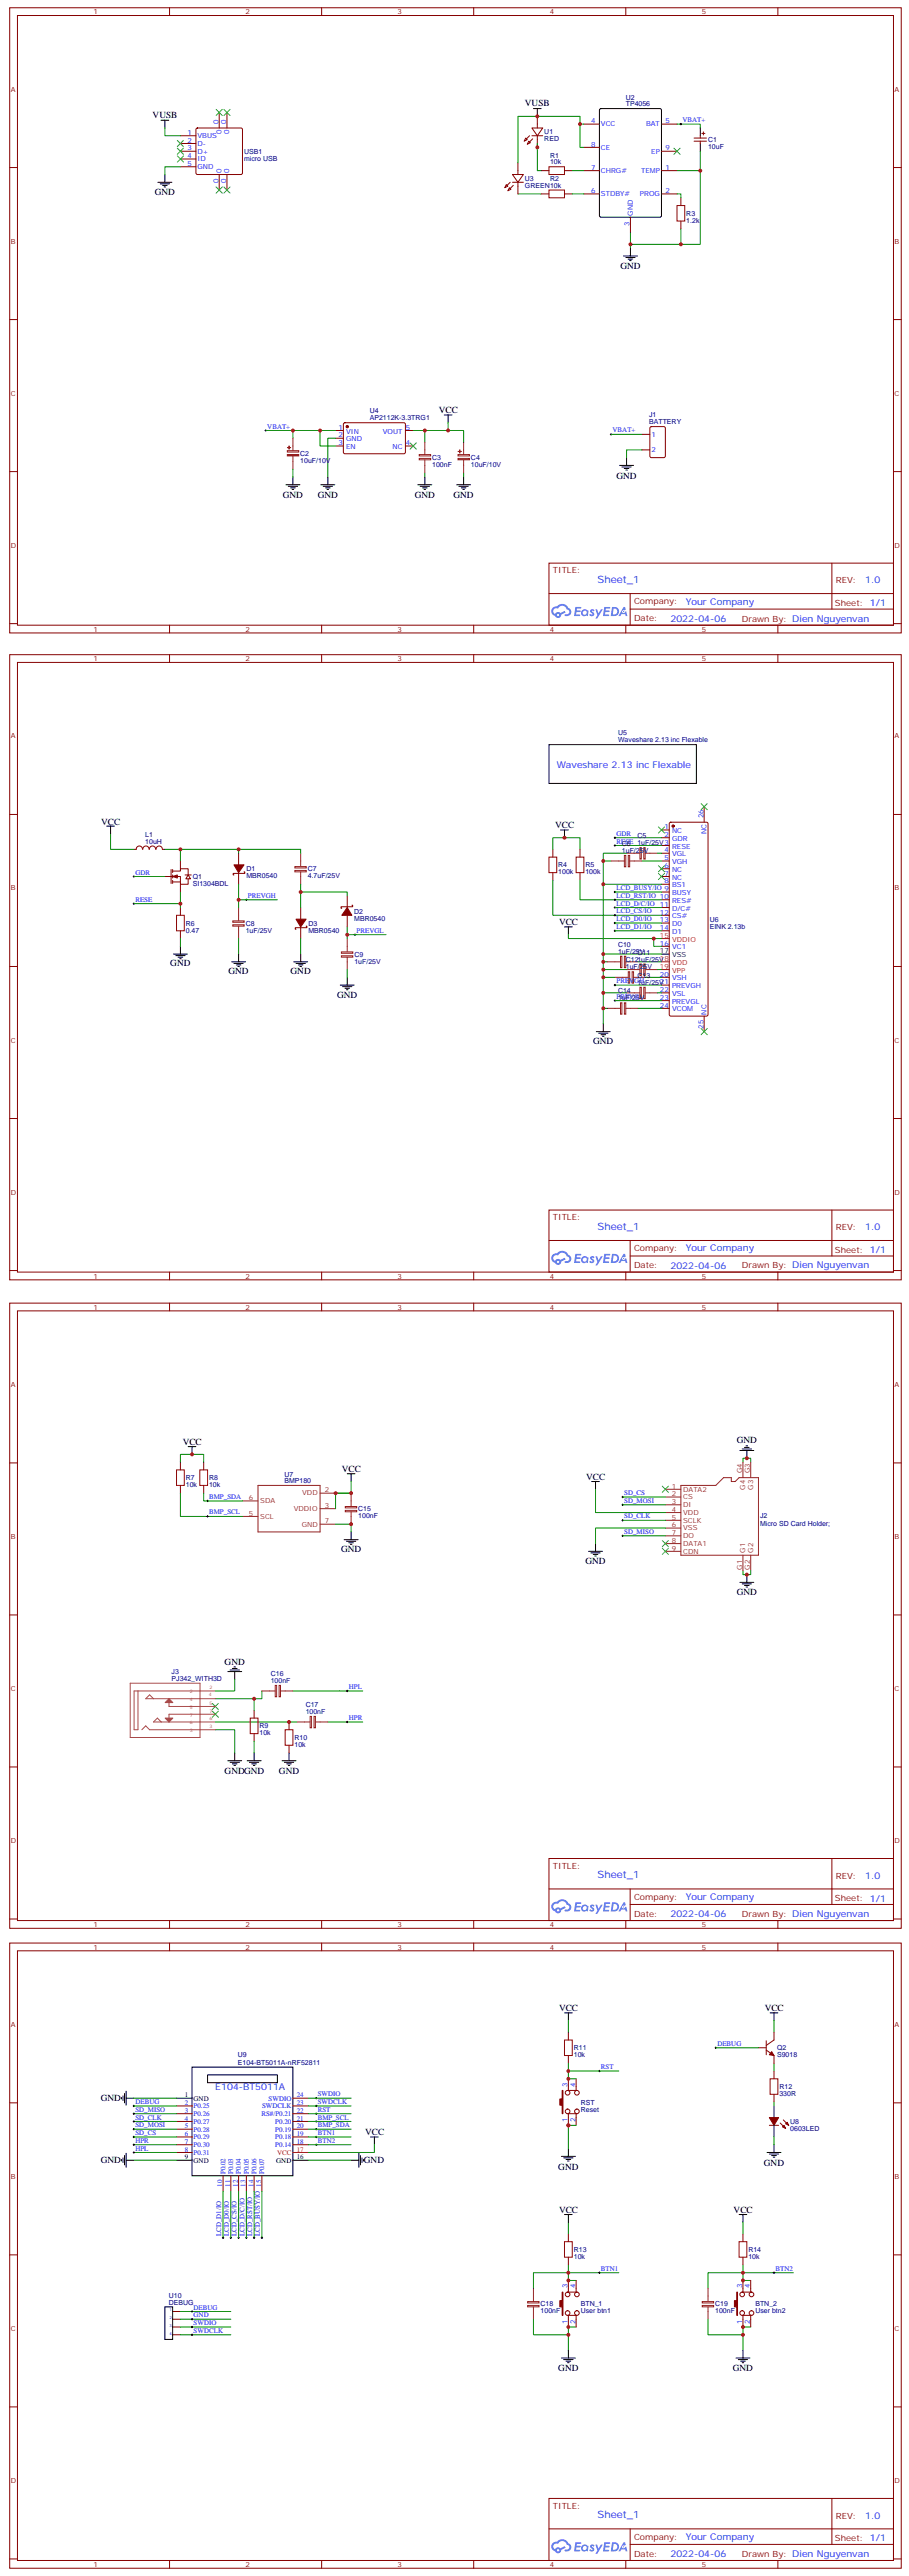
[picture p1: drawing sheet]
<svg xmlns="http://www.w3.org/2000/svg" width="413mm" height="1172mm" viewBox="0 0 413 1172" stroke-linecap="round" stroke-linejoin="round" font-family="sans-serif">
<defs><g id="words">
<g font-size="4.6" fill="#00f">
<text x="272" y="265">Sheet_1</text>
<text x="272" y="559">Sheet_1</text>
<text x="272" y="854">Sheet_1</text>
<text x="272" y="1145">Sheet_1</text>
</g>
<g font-size="4.2">
<text x="69" y="54">VUSB</text>
<text x="239" y="48">VUSB</text>
<text x="70" y="89">GND</text>
<text x="282" y="122">GND</text>
<text x="199" y="188">VCC</text>
<text x="280" y="218">GND</text>
<text x="129" y="227">GND</text>
<text x="144" y="227">GND</text>
<text x="189" y="227">GND</text>
<text x="206" y="227">GND</text>
<text x="46" y="375">VCC</text>
<text x="252" y="377">VCC</text>
<text x="254" y="421">VCC</text>
<text x="77" y="440">GND</text>
<text x="104" y="443">GND</text>
<text x="132" y="443">GND</text>
<text x="153" y="454">GND</text>
<text x="270" y="475">GND</text>
<text x="83" y="657">VCC</text>
<text x="335" y="657">GND</text>
<text x="155" y="670">VCC</text>
<text x="267" y="673">VCC</text>
<text x="155" y="706">GND</text>
<text x="266" y="711">GND</text>
<text x="335" y="725">GND</text>
<text x="102" y="757">GND</text>
<text x="102" y="807">GNDGND</text>
<text x="127" y="807">GND</text>
<text x="254" y="915">VCC</text>
<text x="348" y="915">VCC</text>
<text x="46" y="956">GND</text>
<text x="166" y="971">VCC</text>
<text x="46" y="984">GND</text>
<text x="165" y="984">GND</text>
<text x="254" y="987">GND</text>
<text x="347" y="985">GND</text>
<text x="254" y="1006">VCC</text>
<text x="334" y="1006">VCC</text>
<text x="254" y="1079">GND</text>
<text x="333" y="1079">GND</text>
</g>
<g font-size="4.2" fill="#00f">
<text x="393" y="265">1.0</text>
<text x="312" y="275">Your Company</text>
<text x="305" y="283">2022-04-06</text>
<text x="253" y="349">Waveshare 2.13 inc Flexable</text>
<text x="393" y="560">1.0</text>
<text x="312" y="569">Your Company</text>
<text x="305" y="577">2022-04-06</text>
<text x="393" y="855">1.0</text>
<text x="312" y="864">Your Company</text>
<text x="305" y="872">2022-04-06</text>
<text x="98" y="951">E104-BT5011A</text>
<text x="393" y="1146">1.0</text>
<text x="312" y="1155">Your Company</text>
<text x="305" y="1163">2022-04-06</text>
</g>
<g font-size="3.9" fill="#800">
<text x="251" y="261">TITLE:</text>
<text x="380" y="265">REV:</text>
<text x="288" y="275">Company:</text>
<text x="380" y="276">Sheet: 1/1</text>
<text x="288" y="283">Date:</text>
<text x="337" y="283">Drawn By: Dien Nguyenvan</text>
<text x="251" y="555">TITLE:</text>
<text x="380" y="560">REV:</text>
<text x="288" y="569">Company:</text>
<text x="380" y="570">Sheet: 1/1</text>
<text x="288" y="577">Date:</text>
<text x="337" y="577">Drawn By: Dien Nguyenvan</text>
<text x="251" y="850">TITLE:</text>
<text x="380" y="855">REV:</text>
<text x="288" y="864">Company:</text>
<text x="380" y="865">Sheet: 1/1</text>
<text x="288" y="872">Date:</text>
<text x="337" y="872">Drawn By: Dien Nguyenvan</text>
<text x="251" y="1141">TITLE:</text>
<text x="380" y="1146">REV:</text>
<text x="288" y="1155">Company:</text>
<text x="380" y="1156">Sheet: 1/1</text>
<text x="288" y="1163">Date:</text>
<text x="337" y="1163">Drawn By: Dien Nguyenvan</text>
</g>
<g font-size="3.2" fill="#800">
<text x="43" y="7">1</text>
<text x="112" y="7">2</text>
<text x="181" y="7">3</text>
<text x="250" y="7">4</text>
<text x="319" y="7">5</text>
<text x="5" y="42">A</text>
<text x="407" y="42">A</text>
<text x="5" y="111">B</text>
<text x="407" y="111">B</text>
<text x="5" y="180">C</text>
<text x="407" y="180">C</text>
<text x="5" y="249">D</text>
<text x="407" y="249">D</text>
<text x="43" y="287">1</text>
<text x="112" y="287">2</text>
<text x="181" y="287">3</text>
<text x="250" y="287">4</text>
<text x="319" y="287">5</text>
<text x="43" y="301">1</text>
<text x="112" y="301">2</text>
<text x="181" y="301">3</text>
<text x="250" y="301">4</text>
<text x="319" y="301">5</text>
<text x="5" y="336">A</text>
<text x="407" y="336">A</text>
<text x="5" y="405">B</text>
<text x="407" y="405">B</text>
<text x="5" y="474">C</text>
<text x="407" y="474">C</text>
<text x="5" y="543">D</text>
<text x="407" y="543">D</text>
<text x="43" y="582">1</text>
<text x="112" y="582">2</text>
<text x="181" y="582">3</text>
<text x="250" y="582">4</text>
<text x="319" y="582">5</text>
<text x="43" y="596">1</text>
<text x="112" y="596">2</text>
<text x="181" y="596">3</text>
<text x="250" y="596">4</text>
<text x="319" y="596">5</text>
<text x="5" y="631">A</text>
<text x="407" y="631">A</text>
<text x="5" y="700">B</text>
<text x="407" y="700">B</text>
<text x="5" y="769">C</text>
<text x="407" y="769">C</text>
<text x="5" y="838">D</text>
<text x="407" y="838">D</text>
<text x="43" y="876">1</text>
<text x="112" y="876">2</text>
<text x="181" y="876">3</text>
<text x="250" y="876">4</text>
<text x="319" y="876">5</text>
<text x="43" y="887">1</text>
<text x="112" y="887">2</text>
<text x="181" y="887">3</text>
<text x="250" y="887">4</text>
<text x="319" y="887">5</text>
<text x="5" y="922">A</text>
<text x="407" y="922">A</text>
<text x="5" y="991">B</text>
<text x="407" y="991">B</text>
<text x="5" y="1060">C</text>
<text x="407" y="1060">C</text>
<text x="5" y="1129">D</text>
<text x="407" y="1129">D</text>
<text x="43" y="1168">1</text>
<text x="112" y="1168">2</text>
<text x="181" y="1168">3</text>
<text x="250" y="1168">4</text>
<text x="319" y="1168">5</text>
</g>
<g font-size="3.2" fill="#000080">
<text x="285" y="45">U2</text>
<text x="285" y="48">TP4056</text>
<text x="247" y="64">RED</text>
<text x="247" y="61">U1</text>
<text x="322" y="65">C1</text>
<text x="111" y="70">USB1</text>
<text x="250" y="72">R1</text>
<text x="322" y="68">10uF</text>
<text x="111" y="73">micro USB</text>
<text x="250" y="75">10k</text>
<text x="239" y="82">U3</text>
<text x="250" y="82">R2</text>
<text x="239" y="85">GREEN10k</text>
<text x="312" y="101">1.2k</text>
<text x="312" y="98">R3</text>
<text x="168" y="191">AP2112K-3.3TRG1</text>
<text x="168" y="188">U4</text>
<text x="295" y="190">J1</text>
<text x="295" y="193">BATTERY</text>
<text x="137" y="208">C2</text>
<text x="196" y="209">C3</text>
<text x="214" y="209">C4</text>
<text x="137" y="211">10uF/10V</text>
<text x="196" y="212">100nF</text>
<text x="214" y="212">10uF/10V</text>
<text x="281" y="334">U5</text>
<text x="281" y="338">Waveshare 2.13 inc Flexable</text>
<text x="66" y="384">10uH</text>
<text x="66" y="381">L1</text>
<text x="290" y="381">C5</text>
<text x="283" y="388">1uF/25V</text>
<text x="283" y="385">C6</text>
<text x="290" y="384">1uF/25V3</text>
<text x="254" y="394">R4</text>
<text x="266" y="394">R5</text>
<text x="88" y="400">Q1</text>
<text x="112" y="399">MBR0540</text>
<text x="112" y="396">D1</text>
<text x="140" y="399">4.7uF/25V</text>
<text x="140" y="396">C7</text>
<text x="254" y="398">100k</text>
<text x="266" y="398">100k</text>
<text x="88" y="403">SI1304BDL</text>
<text x="161" y="419">MBR0540</text>
<text x="161" y="416">D2</text>
<text x="323" y="419">U6</text>
<text x="84" y="424">0.47</text>
<text x="84" y="421">R6</text>
<text x="112" y="424">1uF/25V</text>
<text x="112" y="421">C8</text>
<text x="140" y="424">MBR0540</text>
<text x="140" y="421">D3</text>
<text x="323" y="422">EINK 2.13b</text>
<text x="281" y="431">C10</text>
<text x="161" y="435">C9</text>
<text x="281" y="434">1uF/25V</text>
<text x="285" y="438">C121uF/25V</text>
<text x="290" y="434">C11</text>
<text x="161" y="438">1uF/25V</text>
<text x="285" y="441">1uF/25V</text>
<text x="290" y="448">1uF/25V</text>
<text x="290" y="445">C13</text>
<text x="281" y="455">1uF/25V</text>
<text x="281" y="452">C14</text>
<text x="129" y="672">U7</text>
<text x="84" y="676">10k</text>
<text x="84" y="673">R7</text>
<text x="95" y="676">10k</text>
<text x="95" y="673">R8</text>
<text x="129" y="675">BMP180</text>
<text x="163" y="687">C15</text>
<text x="163" y="690">100nF</text>
<text x="346" y="694">Micro SD Card Holder;</text>
<text x="346" y="691">J2</text>
<text x="78" y="761">J3</text>
<text x="78" y="764">PJ342_WITH3D</text>
<text x="123" y="765">100nF</text>
<text x="123" y="762">C16</text>
<text x="139" y="780">100nF</text>
<text x="139" y="776">C17</text>
<text x="118" y="789">10k</text>
<text x="118" y="786">R9</text>
<text x="134" y="791">R10</text>
<text x="134" y="795">10k</text>
<text x="108" y="936">U9</text>
<text x="261" y="936">10k</text>
<text x="261" y="932">R11</text>
<text x="353" y="936">S9018</text>
<text x="353" y="932">Q2</text>
<text x="108" y="939">E104-BT5011A-nRF52811</text>
<text x="354" y="953">330R</text>
<text x="354" y="950">R12</text>
<text x="264" y="957">RST</text>
<text x="264" y="960">Reset</text>
<text x="359" y="966">U8</text>
<text x="359" y="969">0603LED</text>
<text x="261" y="1024">R13</text>
<text x="340" y="1024">R14</text>
<text x="261" y="1027">10k</text>
<text x="340" y="1027">10k</text>
<text x="77" y="1048">DEBUG</text>
<text x="77" y="1045">U10</text>
<text x="246" y="1049">C18</text>
<text x="264" y="1049">BTN_1</text>
<text x="325" y="1049">C19</text>
<text x="343" y="1049">BTN_2</text>
<text x="246" y="1052">100nF</text>
<text x="264" y="1052">User btn1</text>
<text x="325" y="1052">100nF</text>
<text x="343" y="1052">User btn2</text>
</g>
<g font-size="3.2" fill="#00f">
<text x="99" y="56" transform="rotate(-90 99 56)">0</text>
<text x="103" y="56" transform="rotate(-90 103 56)">0</text>
<text x="269" y="56">4</text>
<text x="273" y="58">VCC</text>
<text x="294" y="58">BAT</text>
<text x="303" y="56">5</text>
<text x="310" y="56">VBAT+</text>
<text x="85" y="61">1</text>
<text x="85" y="65">2</text>
<text x="90" y="63">VBUS</text>
<text x="101" y="61" transform="rotate(-90 101 61)">0</text>
<text x="104" y="61" transform="rotate(-90 104 61)">0</text>
<text x="85" y="68">3</text>
<text x="85" y="72">4</text>
<text x="90" y="66">D-</text>
<text x="90" y="70">D+</text>
<text x="269" y="67">8</text>
<text x="273" y="68">CE</text>
<text x="296" y="70">EP</text>
<text x="303" y="68">9</text>
<text x="85" y="75">5</text>
<text x="90" y="73">ID</text>
<text x="90" y="77">GND</text>
<text x="269" y="77">7</text>
<text x="303" y="77">1</text>
<text x="99" y="83" transform="rotate(-90 99 83)">0</text>
<text x="101" y="79" transform="rotate(-90 101 79)">0</text>
<text x="103" y="83" transform="rotate(-90 103 83)">0</text>
<text x="104" y="79" transform="rotate(-90 104 79)">0</text>
<text x="273" y="79">CHRG#</text>
<text x="291" y="79">TEMP</text>
<text x="269" y="88">6</text>
<text x="273" y="89">STDBY#</text>
<text x="291" y="89">PROG</text>
<text x="303" y="88">2</text>
<text x="288" y="98" transform="rotate(-90 288 98)">GND</text>
<text x="286" y="103" transform="rotate(-90 286 103)">3</text>
<text x="122" y="195">VBAT+</text>
<text x="154" y="195">1</text>
<text x="157" y="197">VIN</text>
<text x="174" y="197">VOUT</text>
<text x="185" y="195">5</text>
<text x="279" y="197">VBAT+</text>
<text x="154" y="199">2</text>
<text x="154" y="202">3</text>
<text x="157" y="201">GND</text>
<text x="185" y="202">4</text>
<text x="296" y="199">1</text>
<text x="157" y="204">EN</text>
<text x="178" y="204">NC</text>
<text x="296" y="206">2</text>
<text x="302" y="377">1</text>
<text x="320" y="372" transform="rotate(-90 320 372)">26</text>
<text x="280" y="380">GDR</text>
<text x="280" y="384">RESE</text>
<text x="302" y="381">2</text>
<text x="306" y="379">NC</text>
<text x="306" y="382">GDR</text>
<text x="321" y="379" transform="rotate(-90 321 379)">NC</text>
<text x="302" y="388">4</text>
<text x="306" y="386">RESE</text>
<text x="306" y="389">VGL</text>
<text x="302" y="391">5</text>
<text x="302" y="395">6</text>
<text x="306" y="393">VGH</text>
<text x="62" y="398">GDR</text>
<text x="302" y="398">7</text>
<text x="302" y="402">8</text>
<text x="306" y="397">NC</text>
<text x="306" y="400">NC</text>
<text x="280" y="405">LCD_BUSY/IO 9</text>
<text x="306" y="404">BS1</text>
<text x="306" y="407">BUSY</text>
<text x="62" y="410">RESE</text>
<text x="113" y="408">PREVGH</text>
<text x="280" y="408">LCD_RST/IO 10</text>
<text x="280" y="412">LCD_D/C/IO</text>
<text x="300" y="412">11</text>
<text x="306" y="411">RES#</text>
<text x="280" y="415">LCD_CS/IO</text>
<text x="280" y="419">LCD_D0/IO</text>
<text x="300" y="416">12</text>
<text x="300" y="419">13</text>
<text x="306" y="414">D/C#</text>
<text x="306" y="418">CS#</text>
<text x="162" y="424">PREVGL</text>
<text x="280" y="422">LCD_D1/IO</text>
<text x="300" y="423">14</text>
<text x="306" y="421">D0</text>
<text x="306" y="425">D1</text>
<text x="300" y="430">16</text>
<text x="306" y="432">VC1</text>
<text x="280" y="447">PREVGH</text>
<text x="300" y="444">20</text>
<text x="300" y="448">21</text>
<text x="306" y="446">VSH</text>
<text x="306" y="449">PREVGH</text>
<text x="280" y="454">PREVGL</text>
<text x="300" y="451">22</text>
<text x="300" y="455">23</text>
<text x="306" y="453">VSL</text>
<text x="300" y="458">24</text>
<text x="306" y="456">PREVGL</text>
<text x="306" y="460">VCOM</text>
<text x="321" y="461" transform="rotate(-90 321 461)">NC</text>
<text x="320" y="468" transform="rotate(-90 320 468)">25</text>
<text x="95" y="682">BMP_SDA</text>
<text x="284" y="684">SD_MOSI</text>
<text x="284" y="680">SD_CS</text>
<text x="95" y="689">BMP_SCL</text>
<text x="284" y="691">SD_CLK</text>
<text x="284" y="698">SD_MISO</text>
<text x="159" y="768">HPL</text>
<text x="159" y="782">HPR</text>
<text x="326" y="930">DEBUG</text>
<text x="273" y="941">RST</text>
<text x="135" y="954">24</text>
<text x="144" y="953">SWDIO</text>
<text x="258" y="949" transform="rotate(-90 258 949)">3</text>
<text x="262" y="949" transform="rotate(-90 262 949)">4</text>
<text x="62" y="957">DEBUG</text>
<text x="84" y="957">2</text>
<text x="88" y="959">P0.25</text>
<text x="119" y="959">SWDCLK</text>
<text x="122" y="955">SWDIO</text>
<text x="135" y="957">23</text>
<text x="144" y="957">SWDCLK</text>
<text x="62" y="964">SD_CLK</text>
<text x="62" y="960">SD_MISO</text>
<text x="84" y="961">3</text>
<text x="84" y="964">4</text>
<text x="88" y="962">P0.26</text>
<text x="88" y="966">P0.27</text>
<text x="119" y="962">RS#/P0.21</text>
<text x="125" y="966">P0.20</text>
<text x="135" y="961">22</text>
<text x="135" y="964">21</text>
<text x="144" y="960">RST</text>
<text x="144" y="964">BMP_SCL</text>
<text x="258" y="965" transform="rotate(-90 258 965)">1</text>
<text x="262" y="965" transform="rotate(-90 262 965)">2</text>
<text x="62" y="971">SD_CS</text>
<text x="62" y="967">SD_MOSI</text>
<text x="84" y="968">5</text>
<text x="84" y="972">6</text>
<text x="88" y="969">P0.28</text>
<text x="125" y="969">P0.19</text>
<text x="135" y="968">20</text>
<text x="135" y="972">19</text>
<text x="144" y="971">BTN1</text>
<text x="144" y="967">BMP_SDA</text>
<text x="62" y="975">HPR</text>
<text x="84" y="975">7</text>
<text x="88" y="973">P0.29</text>
<text x="88" y="976">P0.30</text>
<text x="125" y="973">P0.18</text>
<text x="125" y="976">P0.14</text>
<text x="135" y="975">18</text>
<text x="144" y="975">BTN2</text>
<text x="62" y="978">HPL</text>
<text x="84" y="979">8</text>
<text x="88" y="980">P0.31</text>
<text x="102" y="989" transform="rotate(-90 102 989)">P0.02</text>
<text x="106" y="989" transform="rotate(-90 106 989)">P0.03</text>
<text x="110" y="989" transform="rotate(-90 110 989)">P0.04</text>
<text x="113" y="989" transform="rotate(-90 113 989)">P0.05</text>
<text x="117" y="989" transform="rotate(-90 117 989)">P0.06</text>
<text x="120" y="989" transform="rotate(-90 120 989)">P0.07</text>
<text x="101" y="994" transform="rotate(-90 101 994)">10</text>
<text x="105" y="994" transform="rotate(-90 105 994)">11</text>
<text x="108" y="994" transform="rotate(-90 108 994)">12</text>
<text x="112" y="994" transform="rotate(-90 112 994)">13</text>
<text x="115" y="994" transform="rotate(-90 115 994)">14</text>
<text x="101" y="1017" transform="rotate(-90 101 1017)">LCD_D1/IO</text>
<text x="104" y="1017" transform="rotate(-90 104 1017)">LCD_D0/IO</text>
<text x="108" y="1017" transform="rotate(-90 108 1017)">LCD_CS/IO</text>
<text x="111" y="1017" transform="rotate(-90 111 1017)">LCD_D/C/IO</text>
<text x="115" y="1017" transform="rotate(-90 115 1017)">LCD_RST/IO</text>
<text x="118" y="1017" transform="rotate(-90 118 1017)">LCD_BUSY/IO 15</text>
<text x="273" y="1033">BTN1</text>
<text x="353" y="1033">BTN2</text>
<text x="258" y="1041" transform="rotate(-90 258 1041)">3</text>
<text x="262" y="1041" transform="rotate(-90 262 1041)">4</text>
<text x="337" y="1041" transform="rotate(-90 337 1041)">3</text>
<text x="341" y="1041" transform="rotate(-90 341 1041)">4</text>
<text x="88" y="1050">DEBUG</text>
<text x="88" y="1054">GND</text>
<text x="88" y="1057">SWDIO</text>
<text x="88" y="1061">SWDCLK</text>
<text x="258" y="1057" transform="rotate(-90 258 1057)">1</text>
<text x="262" y="1057" transform="rotate(-90 262 1057)">2</text>
<text x="337" y="1057" transform="rotate(-90 337 1057)">1</text>
<text x="341" y="1057" transform="rotate(-90 341 1057)">2</text>
</g>
<g font-size="3.2" fill="#f00">
<text x="300" y="427">15</text>
<text x="306" y="428">VDDIO</text>
<text x="300" y="437">18</text>
<text x="300" y="441">19</text>
<text x="306" y="439">VDD</text>
<text x="306" y="442">VPP</text>
<text x="126" y="980">VCC</text>
<text x="135" y="979">17</text>
</g>
<g font-size="3.2">
<text x="300" y="434">17</text>
<text x="306" y="435">VSS</text>
<text x="84" y="954">1</text>
<text x="88" y="955">GND</text>
<text x="84" y="982">9</text>
<text x="88" y="984">GND</text>
<text x="126" y="984">GND</text>
<text x="135" y="982">16</text>
</g>
<g font-size="3.2" fill="#8d2323">
<text x="337" y="670" transform="rotate(-90 337 670)">G4</text>
<text x="341" y="670" transform="rotate(-90 341 670)">G3</text>
<text x="305" y="677">1</text>
<text x="339" y="678" transform="rotate(-90 339 678)">G4</text>
<text x="342" y="678" transform="rotate(-90 342 678)">G3</text>
<text x="113" y="682">6</text>
<text x="118" y="684">SDA</text>
<text x="137" y="680">VDD</text>
<text x="148" y="679">2</text>
<text x="305" y="681">2</text>
<text x="311" y="678">DATA2</text>
<text x="311" y="682">CS</text>
<text x="113" y="689">5</text>
<text x="134" y="687">VDDIO</text>
<text x="148" y="686">3</text>
<text x="305" y="684">3</text>
<text x="305" y="688">4</text>
<text x="311" y="685">DI</text>
<text x="311" y="689">VDD</text>
<text x="118" y="691">SCL</text>
<text x="137" y="694">GND</text>
<text x="148" y="693">7</text>
<text x="305" y="691">5</text>
<text x="305" y="695">6</text>
<text x="311" y="693">SCLK</text>
<text x="305" y="698">7</text>
<text x="305" y="702">8</text>
<text x="311" y="696">VSS</text>
<text x="311" y="700">DO</text>
<text x="305" y="705">9</text>
<text x="311" y="703">DATA1</text>
<text x="311" y="707">CDN</text>
<text x="339" y="706" transform="rotate(-90 339 706)">G1</text>
<text x="342" y="706" transform="rotate(-90 342 706)">G2</text>
<text x="337" y="714" transform="rotate(-90 337 714)">G1</text>
<text x="341" y="714" transform="rotate(-90 341 714)">G2</text>
</g>
<g font-size="2.1" fill="#a54b4b">
<text x="86" y="770">2</text>
<text x="86" y="774">4</text>
<text x="95" y="772">4</text>
<text x="95" y="768">2</text>
<text x="86" y="777">5</text>
<text x="95" y="779">7</text>
<text x="95" y="775">5</text>
<text x="86" y="784">6</text>
<text x="86" y="781">7</text>
<text x="95" y="786">3</text>
<text x="95" y="782">6</text>
<text x="86" y="788">3</text>
</g>
<g font-size="1.8" fill="#00f">
<text x="77" y="1051">1</text>
<text x="77" y="1055">2</text>
<text x="77" y="1058">3</text>
<text x="77" y="1062">4</text>
</g>
</g></defs>
<g fill="none" stroke="#870000" stroke-width=".45">
<path d="M4 298h406v284h-406zM77 298v3M146 298v3M215 298v3M285 298v3M354 298v3M8 301h398v278h-398zM4 370h4M406 370h4M4 440h4M406 440h4M4 509h4"/>
<path d="M406 509h4M250 550h156v29h-156zM378 550v21M4 578h4M77 579v3M146 579v3M215 579v3M250 564h156M285 579v3M287 571h119M287 564v14M354 579v3"/>
<path d="M406 578h4"/>
</g>
<g fill="#5487ff">
<path d="M269 572h1h-1a1.2 1.2 0 0 1 1 2 1.2 1.2 0 0 1-2 0v-1l1 1-1-2z"/>
<path d="M262 570h2v1h-2v1h2l-2 1v1h2h-3z"/>
<path d="M275 570h2v1h-2v1h2l-2 1v1h2h-3z"/>
<path d="M283 570h1l1 2h-1a.7 .7 0 0 0-1 0 .7 .7 0 0 0 0 1 .7 .7 0 0 0 1-1h1v2h-1h-1h-1h-1z"/>
<path d="M271 571l1 2 1-2h1l-2 5h-1l1-2z"/>
<path d="M278 570v4h1a2.2 2.2 0 0 0 2-2 2.2 2.2 0 0 0-3-2zM279 571a1.4 1.4 0 0 1 2 2 1.4 1.4 0 0 1-2 1z"/>
<path d="M265 572a1.7 1.7 0 0 0 0 2 1.7 1.7 0 0 0 2 0l1-2-2-1zM265 573a1 1 0 0 1 2 0 1 1 0 0 1-2 0z"/>
<path d="M251 571a3 3 0 0 0 4 4v-1l2-1v-1l-2 1h-1a1.3 1.3 0 0 1-2 0 1.3 1.3 0 0 1 0-2 1.3 1.3 0 0 1 1 0h1a2.1 2.1 0 0 1 2-1 2.1 2.1 0 0 1 2 1 1.1 1.1 0 0 1 1 2 1.1 1.1 0 0 1-2 1 2 2 0 0 0 3-1 2 2 0 0 0-2-3 3 3 0 0 0-5 0zM253 574a.5 .5 0 0 1 1 0 .5 .5 0 0 1-1 0z"/>
<circle cx="284" cy="572" r=".3"/>
</g>
<path d="M250 339h67v17h-67zM255 377h3M257 377v4M279 381h1M279 385h1M280 381h.1M280 384v1M301 434h3" fill="none" stroke="#000" stroke-width=".45"/>
<g fill="none" stroke="#870000" stroke-width=".45">
<path d="M301 377h3M305 374h16l1 1v86l-1 1h-16l-1-1zM320 367v7M65 386a1.4 1.4 0 0 0-2-1 1.4 1.4 0 0 0-1 1h-1M65 386a1.4 1.4 0 0 1 1-1 1.4 1.4 0 0 1 2 1M68 386a1.4 1.4 0 0 1 1-1 1.4 1.4 0 0 1 2 1M71 386a1.4 1.4 0 0 1 1-1 1.4 1.4 0 0 1 2 1M74 386h1M251 386v4M251 397v3M264 386v4M264 397v3"/>
<path d="M301 381h3M301 385h3M301 388h3M301 392h3M301 395h3M301 399h3M301 402h3M301 406h3M301 409h3M301 413h3M301 416h3M301 420h3"/>
<path d="M301 423h3M301 430h3M301 444h3M301 448h3M301 452h3M301 455h3M301 459h3M320 462v7"/>
</g>
<circle cx="306" cy="376" r=".5" fill="#870000" stroke="#870000" stroke-width=".45"/>
<path d="M301 427h3M301 437h3M301 441h3" fill="none" stroke="#f00" stroke-width=".45"/>
<path d="M250 390h3v7h-3zM262 390h3v7h-3z" fill="none" stroke="#a10000" stroke-width=".45"/>
<path d="M251 386v-5h13v5M280 381h21M280 385h21M251 400v16h50M264 400v9h37" fill="none" stroke="#008700" stroke-width=".45"/>
<path d="M299 376l3 3M302 376l-3 3M299 394l3 3M299 397l3 3M302 394l-3 3M302 397l-3 3" fill="none" stroke="#3c3" stroke-width=".45"/>
<g fill="#fff" stroke="#870000" stroke-width=".45">
<path d="M78 399l3-1v1z"/>
<path d="M86 398l1 2h-3z"/>
</g>
<g fill="none" stroke="#870000" stroke-width=".45">
<path d="M75 399h7v3h4v-2M78 395v7M78 396h4v-1h4v3M78 395v2M78 398v1M82 392v3M84 398h3M108 388v5M108 397v5M111 397h-5v1M78 401h4M78 400v2"/>
<path d="M82 402v4M82 413v3M137 413v5M158 407v6M158 416v6M160 412h-5v1M82 423v4M137 422v5M139 421l1 1h-6l1 1M4 593h406v284h-406zM8 596h398v277h-398zM77 593v3"/>
<path d="M146 593v3M215 593v3M285 593v3M354 593v3M4 665h4M406 665h4M4 734h4M406 734h4M4 804h4M406 804h4M250 845h156v28h-156zM250 859h156"/>
<path d="M287 859v14M378 845v21M4 873h4M77 873v4M146 873v4M215 873v4M285 873v4M287 866h119M354 873v4M406 873h4"/>
</g>
<g fill="none" stroke="#000" stroke-width=".45">
<path d="M49 376h3M50 376v3M61 399h.1M61 398v1M61 411h.1M112 409h.1M112 409v1M279 409h1M279 406h1M279 413h1M279 416h1M279 420h1"/>
<path d="M280 405v1M280 409v1M280 412v1M280 416v1M280 419v1M79 434h6M80 435h4M81 435h2M82 436h.1M82 430v4M105 437h7M106 438h5"/>
<path d="M107 439h3M108 440h1M108 434v3M134 437h6M135 438h4M136 439h2M136 440h1M137 434v3M161 425h1M161 425h.1M257 422h3M258 422v3"/>
<path d="M279 423h1M280 423v1M155 448h6M156 449h4M157 449h2M158 450h.1M158 444v4M279 448h1M279 455h1M280 448h.1M280 455h.1M271 469h6"/>
<path d="M272 470h4M273 471h2M274 471h1M274 466v3"/>
</g>
<g fill="none" stroke="#008700" stroke-width=".45">
<path d="M50 379v7h11M61 399h14M75 386h7v6M82 386h55v2M108 386v2M274 392h4M285 388h-11v14M292 392h9M299 388h2M82 406v5h-21M82 411v2M108 402v11"/>
<path d="M108 409h18M137 406h21v1M137 402v11M280 406h21M280 413h21M280 420h21M301 402h-27v64M82 427v3M108 427v7M137 427v7M158 422v5M158 425h18"/>
<path d="M258 425v2h43M274 434h27M274 437h2M280 423h21M290 437h11M297 427v3h4M158 441v3M274 441h11M274 444h6M274 452h11M274 459h2M280 448h21"/>
<path d="M280 455h21M290 459h11M294 444h7M299 441h2M299 452h2"/>
</g>
<path d="M80 416h4v7h-4z" fill="none" stroke="#a10000" stroke-width=".45"/>
<g fill="#870000" stroke="#870000" stroke-width=".45">
<path d="M106 393h5l-3 4z"/>
<path d="M135 418h4l-2 4z"/>
<path d="M158 413l2 3h-5z"/>
</g>
<g fill="none" stroke="#8c2424" stroke-width=".45">
<path d="M134 394h5v1h-5zM134 396h5v1h-5zM137 388v6M137 397v5M278 392h6M284 389h1v5h-1zM285 388h6M286 389v5zM286 392h6M291 386h1v5h-1zM293 386v5zM293 388h6"/>
<path d="M106 419h5h-5zM108 413v6M106 421h5h-5zM108 421v6M155 433h5v1h-5zM155 435h5h-5zM158 427v6M158 435v6M276 437h6M282 435h1v5h-1zM284 435h1v5h-1zM285 437h5"/>
<path d="M291 438h1v6h-1zM293 438v6zM276 459h6M280 444h6M282 456h1v5h-1zM284 456h1v5h-1zM285 459h5M285 441h6M285 452h6M286 442v5zM287 442h1v5h-1zM288 444h6"/>
<path d="M291 449h1v5h-1zM293 449v5zM293 441h6M293 452h6"/>
</g>
<path d="M319 365l3 3M322 365l-3 3M319 468l3 3M322 468l-3 3" fill="none" stroke="#3c3" stroke-width=".45"/>
<g fill="#5487ff">
<path d="M269 866l1 1h-1a1.2 1.2 0 0 1 1 2 1.2 1.2 0 0 1-2 0v-1l1 1-1-2z"/>
<path d="M262 865h2v1h-2v1h2l-2 1v1h2h-3z"/>
<path d="M275 865h2v1h-2v1h2l-2 1v1h2h-3z"/>
<path d="M283 865h1l1 1-1 1a.7 .7 0 0 0-1 0 .7 .7 0 0 0 0 1 .7 .7 0 0 0 1-1h1v2h-1v-1h-1l-1 1h-1z"/>
<path d="M271 866l1 2 1-2h1l-2 4h-1l1-1z"/>
<path d="M278 865v4h1a2.2 2.2 0 0 0 2-2 2.2 2.2 0 0 0-3-2zM279 866a1.4 1.4 0 0 1 2 2 1.4 1.4 0 0 1-2 1z"/>
<path d="M265 867a1.7 1.7 0 0 0 0 2 1.7 1.7 0 0 0 2 0l1-2-2-1zM265 868a1 1 0 0 1 2 0 1 1 0 0 1-2 0z"/>
<path d="M251 866a3 3 0 0 0 4 4v-1l2-1v-1l-2 1-1-1a1.3 1.3 0 0 1-2 1 1.3 1.3 0 0 1 0-2 1.3 1.3 0 0 1 1 0h1a2.1 2.1 0 0 1 2-1 2.1 2.1 0 0 1 2 1 1.1 1.1 0 0 1 1 2 1.1 1.1 0 0 1-2 0v1a2 2 0 0 0 3-1 2 2 0 0 0-2-3 3 3 0 0 0-5 0zM253 869a.5 .5 0 0 1 1 0 .5 .5 0 0 1-1 0z"/>
<circle cx="284" cy="867" r=".3"/>
</g>
<path d="M80 954h7M87 940h46v50h-46zM94 944h32v3h-32zM80 982h7M133 982h7" fill="none" stroke="#000" stroke-width=".45"/>
<g fill="none" stroke="#870000" stroke-width=".45">
<path d="M4 884h406v284h-406zM8 887h398v278h-398zM77 884v3M146 884v3M215 884v3M285 884v3M354 884v3M4 956h4M80 958h7M133 958h7M133 954h7M406 956h4"/>
<path d="M80 961h7M80 965h7M80 968h7M80 972h7M80 975h7M80 979h7M133 961h7M133 965h7M133 968h7M133 972h7M133 975h7M101 990v7"/>
<path d="M105 990v7M108 990v7M112 990v7M116 990v7M119 990v7M4 1026h4M406 1026h4M4 1095h4M406 1095h4M250 1136h156v29h-156zM378 1136v21M250 1150h156"/>
<path d="M287 1157h119M287 1150v14M4 1164h4M77 1165v3M146 1165v3M215 1165v3M285 1165v3M354 1165v3M406 1164h4"/>
</g>
<path d="M133 979h7" fill="none" stroke="#f00" stroke-width=".45"/>
<g fill="none" stroke="#8c2424" stroke-width=".45">
<path d="M303 677h7M310 676h15l4-4h3v2h2l2-2h9v35h-35zM338 665v7M341 665v7M303 681h7M303 684h7M303 688h7M303 691h7M303 695h7M303 698h7M303 702h7M303 706h7"/>
<path d="M338 707v7M341 707v7"/>
</g>
<g fill="#5487ff">
<path d="M269 1157l1 1h-1a1.2 1.2 0 0 1 1 2 1.2 1.2 0 0 1-2 0v-1l1 1-1-2z"/>
<path d="M262 1156h2v1h-2v1h2l-2 1v1h2h-3z"/>
<path d="M275 1156h2v1h-2v1h2l-2 1v1h2h-3z"/>
<path d="M283 1156h1l1 1-1 1a.7 .7 0 0 0-1 0 .7 .7 0 0 0 0 1 .7 .7 0 0 0 1-1h1v2h-1v-1h-1l-1 1h-1z"/>
<path d="M271 1157l1 2 1-2h1l-2 5h-1l1-2z"/>
<path d="M278 1156v4h1a2.2 2.2 0 0 0 2-2 2.2 2.2 0 0 0-3-2zM279 1157a1.4 1.4 0 0 1 2 2 1.4 1.4 0 0 1-2 1z"/>
<path d="M265 1158a1.7 1.7 0 0 0 0 2 1.7 1.7 0 0 0 2 0l1-2-2-1zM265 1159a1 1 0 0 1 2 0 1 1 0 0 1-2 0z"/>
<path d="M251 1157a3 3 0 0 0 4 4v-1l2-1v-1l-2 1h-1a1.3 1.3 0 0 1-2 0 1.3 1.3 0 0 1 0-2 1.3 1.3 0 0 1 1 0h1a2.1 2.1 0 0 1 2-1 2.1 2.1 0 0 1 2 1 1.1 1.1 0 0 1 1 2 1.1 1.1 0 0 1-2 1 2 2 0 0 0 3-1 2 2 0 0 0-2-3 3 3 0 0 0-5 0zM253 1160a.5 .5 0 0 1 1 0 .5 .5 0 0 1-1 0z"/>
<circle cx="284" cy="1158" r=".3"/>
</g>
<g fill="none" stroke="#000" stroke-width=".45">
<path d="M336 660h7M337 659h5M338 658h3M339 658h1M340 660v3M269 674h4M271 674v3M283 684h.1M283 698h.1M283 681h.1M283 691h.1M283 684v1"/>
<path d="M283 691v1M283 698v1M268 706h6M269 706h4M270 707h2M270 708h1M271 702v4M336 720h7M340 716v4M337 720h5M338 721h3M339 722h1"/>
</g>
<path d="M271 677v11h32M338 665v-2h3v2M283 684h20M283 698h20M283 681h20M283 691h20M303 695h-32v7M338 714v2h3v-2" fill="none" stroke="#008700" stroke-width=".45"/>
<path d="M301 676l3 3M304 676l-3 3M301 701l3 2M301 704l3 3M304 701l-3 2M304 704l-3 3" fill="none" stroke="#3c3" stroke-width=".45"/>
<g fill="none" stroke="#870000" stroke-width=".45">
<path d="M4 4h406v284h-406zM8 7h398v277h-398zM77 4v3M146 4v3M215 4v3M285 4v3M354 4v3M4 76h4M406 76h4M4 145h4M406 145h4M4 214h4"/>
<path d="M406 214h4M250 256h156v28h-156zM378 256v21M250 270h156M287 277h119M287 270v14M4 284h4M77 284v4M146 284v4M215 284v4M285 284v4M354 284v4"/>
<path d="M406 284h4"/>
</g>
<g fill="#5487ff">
<path d="M269 277l1 1h-1a1.2 1.2 0 0 1 1 2 1.2 1.2 0 0 1-2 0v-1h1l-1-1z"/>
<path d="M262 276h2v1h-2v1h2h-2v1l2 1h-3z"/>
<path d="M275 276h2v1h-2v1h2h-2v1l2 1h-3z"/>
<path d="M283 276h1l1 1-1 1a.7 .7 0 0 0-1 0 .7 .7 0 0 0 0 1 .7 .7 0 0 0 1-1h1v2h-1v-1h-1l-1 1h-1z"/>
<path d="M271 277l1 2 1-2h1l-2 4h-1l1-1z"/>
<path d="M278 276v4h1a2.2 2.2 0 0 0 2-2 2.2 2.2 0 0 0-3-2zM279 277a1.4 1.4 0 0 1 2 1 1.4 1.4 0 0 1-2 1z"/>
<path d="M265 278a1.7 1.7 0 0 0 0 2 1.7 1.7 0 0 0 2 0l1-2-2-1zM265 279a1 1 0 0 1 2 0 1 1 0 0 1-2 0z"/>
<path d="M251 276v1a3 3 0 0 0 4 4v-1l2-1v-1l-2 1-1-1a1.3 1.3 0 0 1-2 1 1.3 1.3 0 0 1 0-2 1.3 1.3 0 0 1 1 0h1a2.1 2.1 0 0 1 2-1 2.1 2.1 0 0 1 2 1 1.1 1.1 0 0 1 1 2 1.1 1.1 0 0 1-2 0v1a2 2 0 0 0 3-1 2 2 0 0 0-2-3 3 3 0 0 0-5 0zM253 280a.5 .5 0 0 1 1 0 .5 .5 0 0 1-1 0z"/>
<circle cx="284" cy="278" r=".3"/>
</g>
<g fill="none" stroke="#8c2424" stroke-width=".45">
<path d="M133 199v6M131 205h5v1h-5zM133 207v6M191 208h5v1h-5zM191 207h5h-5zM193 201v6M193 209v6M208 207h5h-5zM211 201v6M211 209v6M117 676h29v21h-29zM146 679h7"/>
<path d="M160 679v6M110 690h7M110 683h7M146 686h7M146 693h7M157 685h5v1h-5zM157 687h5v1h-5zM160 688v5M119 769h6M125 767h1v5h-1zM127 767h1v5h-1zM128 769h5"/>
<path d="M135 783h6M141 781h1v5h-1zM143 781v5zM143 783h6M240 1047h5h-5zM240 1049h5h-5zM243 1041v6M243 1049v6M319 1047h5h-5zM319 1049h5h-5zM322 1041v6M322 1049v6"/>
</g>
<path d="M250 76h7v3h-7zM250 86h7v4h-7zM308 93h3v8h-3zM80 669h4v7h-4zM91 669h3v7h-3zM114 781h3v7h-3zM130 787h3v7h-3zM257 928h3v7h-3zM350 945h4v7h-4zM257 1020h3v7h-3zM336 1020h4v7h-4z" fill="none" stroke="#a10000" stroke-width=".45"/>
<g fill="none" stroke="#870000" stroke-width=".45">
<path d="M89 58h21v21h-21zM100 51v7M103 51v7M242 58h5l-3 4zM244 53v5M265 56h8M301 56h7M320 60v1M82 69h7M82 62h7M82 65h7M82 72h7"/>
<path d="M82 76h7M100 79v7M103 79v7M233 79h5l-3 4zM235 74v5M239 63l1 1h-2zM240 64l1 1-1 1zM242 62h5M244 62v5M246 78h4M257 78h3M265 78h8"/>
<path d="M265 67h8M301 78h7M301 69h7M316 63h5M316 64h5M318 62v1M318 64v1M319 61h1M230 84l1 1h-2zM232 85v1l-1 1zM233 83h5M235 83v5"/>
<path d="M246 88h4M257 88h3M265 88h8M287 99v7M301 88h7M310 90v3M310 101v3M153 196h3M153 199h3M156 192h28v1v13h-27h-1zM184 196h4M292 198h3"/>
<path d="M296 194h6l1 13-1 1h-6zM153 203h3M184 203h4M292 205h3M82 665v4M82 676v3M93 665v4M93 676v3M116 778v3M116 788v4M131 783v4M131 794v3"/>
<path d="M258 924v4M258 935v3M345 931h3M348 932l4 3v3M348 928v7M352 924v4l-4 2M258 951h4M258 945v6M262 945v6M352 942v3M352 952v4M258 961h4"/>
<path d="M258 961v6M262 961v6M350 967h4M355 966l2 2M356 964l3 3M258 1016v4M338 1016v4M258 1027v3M258 1037v5M262 1037v5M338 1027v3M338 1037v5"/>
<path d="M341 1037v5M78 1051h4M78 1055h4M78 1058h4M258 1053h4M258 1042h4M258 1053v5M262 1053v5M337 1053h5M337 1042h5M338 1053v5M341 1053v5"/>
<path d="M78 1062h4"/>
<circle cx="258" cy="952" r="1.1"/>
<circle cx="262" cy="952" r="1.1"/>
<circle cx="258" cy="960" r="1.1"/>
<circle cx="262" cy="960" r="1.1"/>
<circle cx="258" cy="1052" r="1.1"/>
<circle cx="258" cy="1044" r="1.1"/>
<circle cx="262" cy="1052" r="1.1"/>
<circle cx="262" cy="1044" r="1.1"/>
<circle cx="337" cy="1052" r="1.1"/>
<circle cx="337" cy="1044" r="1.1"/>
<circle cx="342" cy="1052" r="1.1"/>
<circle cx="342" cy="1044" r="1.1"/>
</g>
<g fill="none" stroke="#000" stroke-width=".45">
<path d="M73 55h4M75 55v3M243 49h3M244 49v4M273 50l27-1 1 1v48l-1 1h-27v-1zM309 56h1M310 56v1M318 58v4M75 79v4M318 65v4M72 83h6M73 84h4"/>
<path d="M74 84h2M75 85h.1M283 116h7M285 117h4M286 118h2M286 119h1M287 113v3M120 196h1M121 195v1M202 189h3M204 189v3M277 198h1"/>
<path d="M278 197v1M133 217v3M149 217v3M193 217v3M211 217v3M282 212h6M283 212h4M284 213h2M285 214h.1M285 208v4M130 220h6M131 221h4"/>
<path d="M132 222h2M133 223h1M146 220h6M147 221h4M148 222h2M149 223h.1M190 220h6M191 221h4M192 222h2M193 223h.1M208 220h6M209 221h4"/>
<path d="M210 222h2M210 223h1M86 658h3M87 658v3M158 670h3M160 670v4M94 683h1M94 690h1M94 682v1M94 689v1M160 697v3M156 700h7"/>
<path d="M158 701h4M159 702h2M159 702h1M105 760h4M106 759h2M106 758h1M104 760h6M107 760v4M158 769h.1M107 797v4M116 797v4M131 797v4"/>
<path d="M158 783h.1M158 783v1M104 801h6M105 802h4M106 802h2M106 803h1M112 801h7M113 802h5M114 802h3M115 803h1M128 801h7M129 802h5"/>
<path d="M130 802h2M131 803h1M257 915h3M258 915v4M350 915h4M352 915v4M325 931h1M325 931v1M55 954v1M56 953v2M57 952v4M57 954h4"/>
<path d="M57 951v6M61 958h.1M61 957v1M143 954h1M143 958h1M144 954v1M144 957v1M272 942h1M273 942h.1M352 958v5M57 979v7M61 961h.1"/>
<path d="M61 965h.1M61 972h.1M61 979h.1M61 975h.1M61 968h.1M61 961v1M61 964v1M61 968v1M61 975v1M143 961h1M143 965h1M143 972h1"/>
<path d="M143 975h1M143 968h1M144 961v1M144 964v1M144 968v1M144 972h.1M144 975v1M163 979v7M168 972h4M170 972v3M258 977v4M349 979h6"/>
<path d="M350 980h4M352 967v5M352 975v4M55 982v1M56 981v3M57 980v5M57 982h4M160 982h3M164 980v5M165 981v3M165 982v1M255 981h7"/>
<path d="M256 981h5M257 982h2M258 983h1M351 980h2M352 981h.1M101 1018h1M101 1017v1M105 1018h.1M105 1017v1M108 1018h1M108 1017v1M112 1018h.1"/>
<path d="M112 1017v1M115 1018h1M116 1017v1M119 1018h.1M119 1017v1M257 1007h3M258 1007v4M336 1007h4M338 1007v4M272 1034h1M273 1033v1M352 1034h.1"/>
<path d="M352 1033v1M75 1049h3v15h-3zM87 1051h1M87 1055h1M87 1058h1M87 1051v1M87 1054v1M87 1058v1M87 1062h1M87 1062h.1M255 1072h7M256 1073h5"/>
<path d="M257 1074h2M258 1075h1M258 1069v3M335 1072h6M336 1073h4M337 1074h2M337 1075h1M338 1069v3"/>
</g>
<g fill="none" stroke="#008700" stroke-width=".45">
<path d="M75 58v4h7M264 56v-3h-29v21M265 56h-1v11h1M308 56h10v2M82 76h-7v3M244 65v13h2M260 78h5M308 78h10v33h-31v-5M318 69v9M235 88h11M260 88h5M308 88h2v2"/>
<path d="M287 111v2M310 104v7M121 196h32M133 196v3M146 196v7h7M153 199h-4v18M193 196v5M204 192v4h-16M204 196h7v5M278 198h14M133 213v4M193 215v2"/>
<path d="M211 215v2M292 205h-7v3M82 665v-4h11v4M82 679v11h28M93 679v4h17M153 679h7M160 674v5h-7v7M153 693h7v4M107 764v5h-9M116 773v5M119 769v4h-21M133 769h32"/>
<path d="M98 787h9v10M98 783h37M116 792v5M149 783h16M258 919v5M352 919v5M258 938v7h4M325 931h20M352 938v4M61 954h19M61 958h19M140 954h20"/>
<path d="M140 958h20M258 942h23M352 956v2M61 961h19M61 965h19M61 972h19M61 979h19M61 975h19M61 968h19M140 961h20M140 965h20M140 972h20"/>
<path d="M140 975h20M140 968h20M170 975v4h-30M262 967h-4v10M352 972v3M61 982h19M101 997v21M105 997v21M108 997v21M112 997v21M116 997v21M119 997v21"/>
<path d="M140 982h20M258 1011v5M338 1011v5M258 1030v7h4M281 1034h-38v7M338 1030v7h3M361 1034h-39v7M82 1051h23M82 1055h23M82 1058h23M243 1055v7h15M262 1058h-4v11"/>
<path d="M322 1055v7h16M341 1058h-3v11M82 1062h23"/>
</g>
<g fill="#870000" stroke="#870000" stroke-width=".45">
<path d="M256 951v10v-4h-1v-2h1z"/>
<path d="M357 966l1-1 1 2z"/>
<path d="M356 967l1 1z"/>
<path d="M350 963h4l-2 4z"/>
<path d="M256 1042v11v-4h-1v-3h1z"/>
<path d="M335 1042v11v-4h-1v-3h1z"/>
<path d="M351 933l1 2h-2z"/>
<path d="M239 63l2-1z"/>
<path d="M241 65l1-2z"/>
<path d="M232 83l-1 1z"/>
<path d="M232 86l1-2z"/>
<circle cx="158" cy="194" r=".5"/>
</g>
<g fill="none" stroke="#3c3" stroke-width=".45">
<path d="M98 50l3 3M101 50l-3 3M102 50l3 3M105 50l-3 3M81 64l2 3M81 67l2 3M81 71l2 3M83 64l-2 3M83 67l-2 3M83 71l-2 3M306 67l3 3M309 67l-3 3"/>
<path d="M98 85l3 3M101 85l-3 3M102 85l3 3M105 85l-3 3M186 201l3 3M189 201l-3 3M96 775l3 3M96 778l3 3M99 775l-3 3M99 778l-3 3"/>
</g>
<g fill="#8c2424" stroke="#8c2424" stroke-width=".45">
<path d="M131 203v1z"/>
<path d="M131 204h1z"/>
<path d="M131 207h5h-5z"/>
<path d="M209 205v1z"/>
<path d="M208 205h2z"/>
<path d="M208 208h5v1h-5z"/>
</g>
<path d="M59 766h32v24h-32zM63 769v18h-2v-18h37M70 773l-2-2-2 2h32M77 773v3h21M98 780h-21v3M64 787l2-2 2 2h30M73 783l-1-2-2 2h28" fill="none" stroke="#a64a4a" stroke-width=".45"/>
<g fill="#a64a4a" stroke="#a64a4a" stroke-width=".45">
<path d="M75 781h4l-2 2z"/>
<path d="M75 774l2-1 2 1z"/>
</g>
<g fill="#c00">
<circle cx="257" cy="381" r=".9"/>
<circle cx="82" cy="411" r=".9"/>
<circle cx="82" cy="386" r=".9"/>
<circle cx="108" cy="386" r=".9"/>
<circle cx="137" cy="406" r=".9"/>
<circle cx="108" cy="409" r=".9"/>
<circle cx="158" cy="425" r=".9"/>
<circle cx="297" cy="427" r=".9"/>
<circle cx="274" cy="434" r=".9"/>
<circle cx="274" cy="437" r=".9"/>
<circle cx="274" cy="441" r=".9"/>
<circle cx="274" cy="444" r=".9"/>
<circle cx="274" cy="402" r=".9"/>
<circle cx="274" cy="392" r=".9"/>
<circle cx="274" cy="452" r=".9"/>
<circle cx="274" cy="459" r=".9"/>
<circle cx="340" cy="716" r=".9"/>
<circle cx="340" cy="663" r=".9"/>
<circle cx="87" cy="661" r=".9"/>
<circle cx="160" cy="679" r=".9"/>
<circle cx="258" cy="942" r=".9"/>
<circle cx="258" cy="1034" r=".9"/>
<circle cx="338" cy="1034" r=".9"/>
<circle cx="258" cy="1062" r=".9"/>
<circle cx="338" cy="1062" r=".9"/>
<circle cx="244" cy="67" r=".9"/>
<circle cx="244" cy="53" r=".9"/>
<circle cx="264" cy="56" r=".9"/>
<circle cx="287" cy="111" r=".9"/>
<circle cx="318" cy="78" r=".9"/>
<circle cx="310" cy="111" r=".9"/>
<circle cx="131" cy="783" r=".9"/>
<circle cx="116" cy="773" r=".9"/>
<circle cx="258" cy="967" r=".9"/>
<circle cx="258" cy="945" r=".9"/>
<circle cx="258" cy="1037" r=".9"/>
<circle cx="258" cy="1058" r=".9"/>
<circle cx="338" cy="1037" r=".9"/>
<circle cx="338" cy="1058" r=".9"/>
<circle cx="146" cy="196" r=".9"/>
<circle cx="133" cy="196" r=".9"/>
<circle cx="193" cy="196" r=".9"/>
<circle cx="204" cy="196" r=".9"/>
<circle cx="160" cy="693" r=".9"/>
<circle cx="153" cy="679" r=".9"/>
</g>
<use href="#words"/>
</svg>
